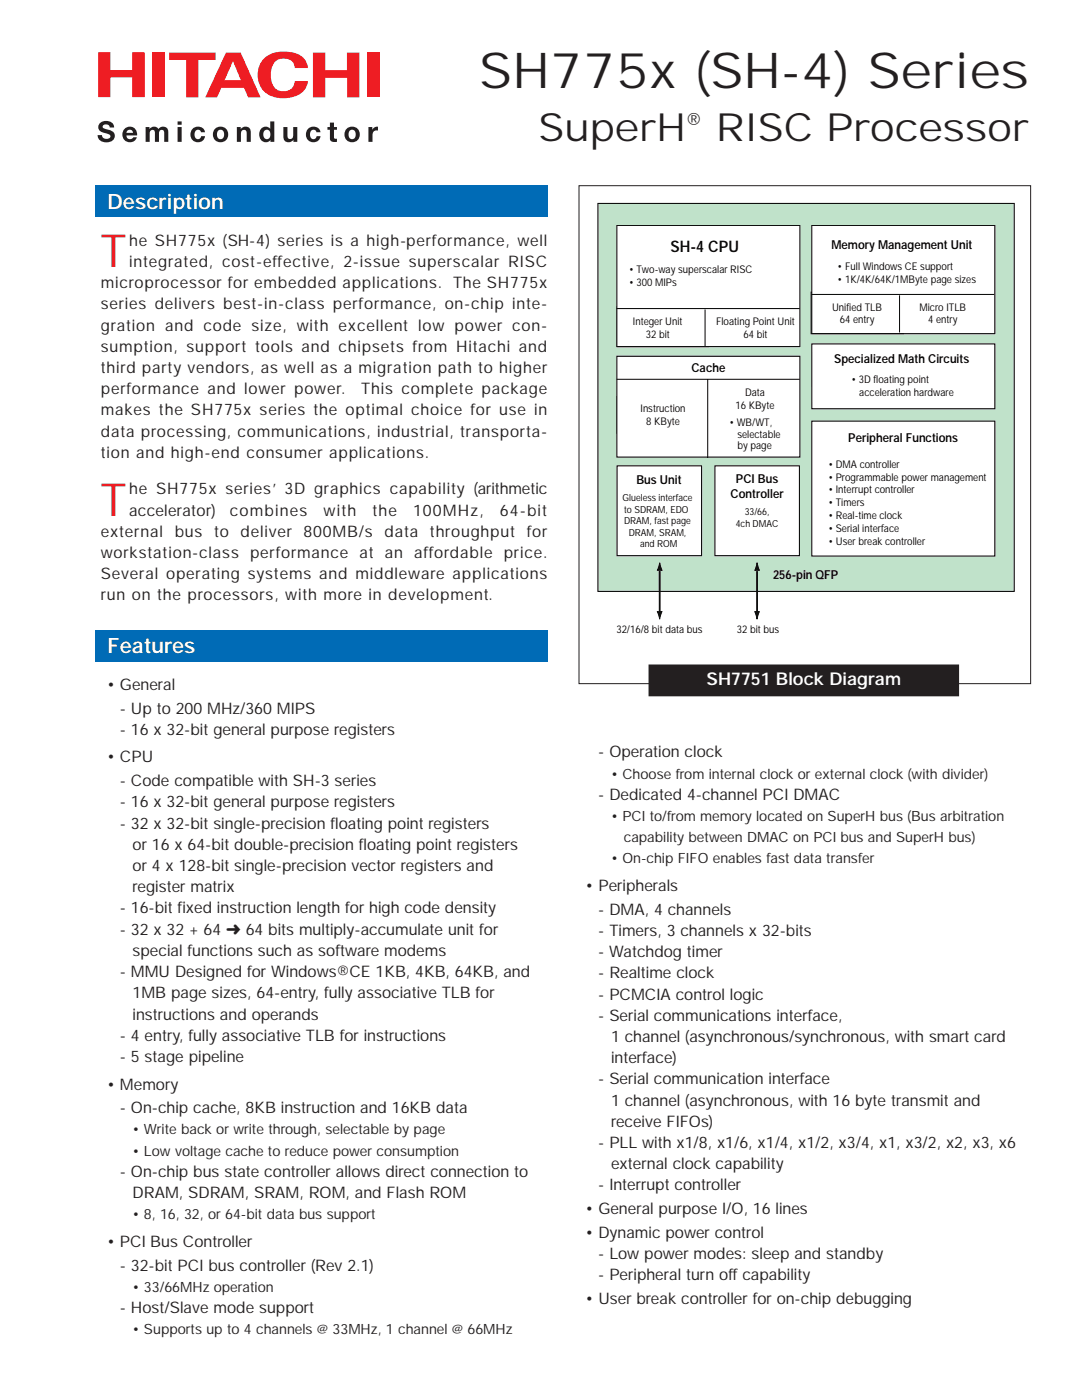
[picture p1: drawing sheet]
<svg xmlns="http://www.w3.org/2000/svg" width="216mm" height="279mm" viewBox="0 0 216 279" stroke-linecap="round" stroke-linejoin="round" font-family="sans-serif">
<defs><g id="words">
<text font-size="9.9" fill="#231f20" x="95.6" y="17.6">SH775x (SH-4) Series</text>
<g font-size="9.1" fill="#ee1d23">
<text x="20.1" y="53.3">T</text>
<text x="20.1" y="102.9">T</text>
</g>
<g font-size="7.8" fill="#231f20">
<text x="107.5" y="28.1">SuperH</text>
<text x="142.9" y="28.1">RISC Processor</text>
</g>
<g font-size="4.2" fill="#fff">
<text x="21.4" y="41.8">Description</text>
<text x="21.4" y="130.4">Features</text>
</g>
<text font-size="3.9" fill="#231f20" x="136.9" y="25.4">®</text>
<text font-size="3.5" fill="#fff" x="141" y="136.7">SH7751 Block Diagram</text>
<g font-size="3.2" fill="#231f20">
<text x="25.8" y="49">he SH775x (SH-4) series is a high-performance, well</text>
<text x="25.8" y="53.3">integrated, cost-effective, 2-issue superscalar RISC</text>
<text x="20.1" y="57.5">microprocessor for embedded applications. The SH775x</text>
<text x="20.1" y="61.7">series delivers best-in-class performance, on-chip inte-</text>
<text x="20.1" y="66">gration and code size, with excellent low power con-</text>
<text x="20.1" y="70.2">sumption, support tools and chipsets from Hitachi and</text>
<text x="20.1" y="74.4">third party vendors, as well as a migration path to higher</text>
<text x="20.1" y="78.7">performance and lower power.</text>
<text x="20.1" y="82.9">makes the SH775x series the optimal choice for use in</text>
<text x="72.1" y="78.7">This complete package</text>
<text x="20.1" y="87.1">data processing, communications, industrial, transporta-</text>
<text x="20.1" y="91.4">tion and high-end consumer applications.</text>
<text x="25.8" y="98.7">he SH775x series’ 3D graphics capability (arithmetic</text>
<text x="20.1" y="107.1">external</text>
<text x="25.8" y="102.9">accelerator)</text>
<text x="34.9" y="107.1">bus</text>
<text x="42.7" y="107.1">to</text>
<text x="45.9" y="102.9">combines</text>
<text x="48" y="107.1">deliver 800MB/s</text>
<text x="64.5" y="102.9">with</text>
<text x="74.3" y="102.9">the</text>
<text x="76.7" y="107.1">data</text>
<text x="82.4" y="102.9">100MHz,</text>
<text x="85.8" y="107.1">throughput for</text>
<text x="99.7" y="102.9">64-bit</text>
<text x="20.1" y="111.4">workstation-class performance at an affordable price.</text>
<text x="20.1" y="115.6">Several operating systems and middleware applications</text>
<text x="20.1" y="119.8">run on the processors, with more in development.</text>
<text x="21.4" y="137.7">• General</text>
<text x="23.9" y="142.4">- Up to 200 MHz/360 MIPS</text>
<text x="23.9" y="146.7">- 16 x 32-bit general purpose registers</text>
<text x="21.4" y="152.2">• CPU</text>
<text x="119.4" y="151.1">- Operation clock</text>
<text x="23.9" y="156.9">- Code compatible with SH-3 series</text>
<text x="23.9" y="161.1">- 16 x 32-bit general purpose registers</text>
<text x="119.4" y="159.6">- Dedicated 4-channel PCI DMAC</text>
<text x="23.9" y="165.4">- 32 x 32-bit single-precision floating point registers</text>
<text x="26.5" y="169.6">or 16 x 64-bit double-precision floating point registers</text>
<text x="26.5" y="173.8">or 4 x 128-bit single-precision vector registers and</text>
<text x="26.5" y="178.1">register matrix</text>
<text x="116.8" y="177.8">• Peripherals</text>
<text x="23.9" y="182.3">- 16-bit fixed instruction length for high code density</text>
<text x="119.4" y="182.5">- DMA, 4 channels</text>
<text x="23.9" y="186.5">- 32 x 32 + 64 ➜ 64 bits multiply-accumulate unit for</text>
<text x="26.5" y="190.8">special functions such as software modems</text>
<text x="119.4" y="186.8">- Timers, 3 channels x 32-bits</text>
<text x="119.4" y="191">- Watchdog timer</text>
<text x="23.9" y="195">- MMU Designed for Windows®CE 1KB, 4KB, 64KB, and</text>
<text x="119.4" y="195.2">- Realtime clock</text>
<text x="26.5" y="199.2">1MB page sizes, 64-entry, fully associative TLB for</text>
<text x="26.5" y="203.5">instructions and operands</text>
<text x="119.4" y="199.5">- PCMCIA control logic</text>
<text x="119.4" y="203.7">- Serial communications interface,</text>
<text x="23.9" y="207.7">- 4 entry, fully associative TLB for instructions</text>
<text x="121.9" y="207.9">1 channel (asynchronous/synchronous, with smart card</text>
<text x="23.9" y="211.9">- 5 stage pipeline</text>
<text x="121.9" y="212.2">interface)</text>
<text x="21.4" y="217.4">• Memory</text>
<text x="119.4" y="216.4">- Serial communication interface</text>
<text x="121.9" y="220.6">1 channel (asynchronous, with 16 byte transmit and</text>
<text x="23.9" y="222.2">- On-chip cache, 8KB instruction and 16KB data</text>
<text x="121.9" y="224.9">receive FIFOs)</text>
<text x="119.4" y="229.1">- PLL with x1/8, x1/6, x1/4, x1/2, x3/4, x1, x3/2, x2, x3, x6</text>
<text x="121.9" y="233.3">external clock capability</text>
<text x="23.9" y="234.9">- On-chip bus state controller allows direct connection to</text>
<text x="26.5" y="239.1">DRAM, SDRAM, SRAM, ROM, and Flash ROM</text>
<text x="119.4" y="237.6">- Interrupt controller</text>
<text x="116.8" y="242.3">• General purpose I/O, 16 lines</text>
<text x="21.4" y="248.8">• PCI Bus Controller</text>
<text x="116.8" y="247.1">• Dynamic power control</text>
<text x="119.4" y="251.3">- Low power modes: sleep and standby</text>
<text x="23.9" y="253.6">- 32-bit PCI bus controller (Rev 2.1)</text>
<text x="119.4" y="255.5">- Peripheral turn off capability</text>
<text x="23.9" y="262.1">- Host/Slave mode support</text>
<text x="116.8" y="260.3">• User break controller for on-chip debugging</text>
</g>
<text font-size="3.2" x="133.8" y="50.3">SH-4 CPU</text>
<g font-size="2.8" fill="#231f20">
<text x="121.9" y="155.4">• Choose from internal clock or external clock (with divider)</text>
<text x="121.9" y="163.8">• PCI to/from memory located on SuperH bus (Bus arbitration</text>
<text x="121.9" y="172.3">• On-chip FIFO enables fast data transfer</text>
<text x="124.5" y="168.1">capability between DMAC on PCI bus and SuperH bus)</text>
<text x="26.5" y="226.4">• Write back or write through, selectable by page</text>
<text x="26.5" y="230.6">• Low voltage cache to reduce power consumption</text>
<text x="26.5" y="243.3">• 8, 16, 32, or 64-bit data bus support</text>
<text x="26.5" y="257.8">• 33/66MHz operation</text>
<text x="26.5" y="266.3">• Supports up to 4 channels @ 33MHz, 1 channel @ 66MHz</text>
</g>
<g font-size="2.5">
<text x="165.9" y="49.7">Memory Management Unit</text>
<text x="138" y="74.2">Cache</text>
<text x="166.4" y="72.5">Specialized Math Circuits</text>
<text x="169.3" y="88.3">Peripheral Functions</text>
<text x="127" y="96.6">Bus Unit</text>
<text x="145.8" y="99.4">Controller</text>
<text x="146.8" y="96.4">PCI Bus</text>
<text x="154.3" y="115.5">256-pin QFP</text>
</g>
<g font-size="2.1">
<text x="167.1" y="53.9">• Full Windows CE support</text>
<text x="125.5" y="54.5">• Two-way superscalar RISC</text>
<text x="125.5" y="57.1">• 300 MIPs</text>
<text x="167.1" y="56.4">• 1K/4K/64K/1MByte page sizes</text>
<text x="126.3" y="64.9">Integer Unit</text>
<text x="142.9" y="64.9">Floating Point Unit</text>
<text x="166" y="62">Unified TLB</text>
<text x="167.6" y="64.6">64 entry</text>
<text x="183.5" y="62">Micro ITLB</text>
<text x="185.2" y="64.6">4 entry</text>
<text x="128.9" y="67.5">32 bit</text>
<text x="148.3" y="67.5">64 bit</text>
<text x="169.9" y="76.5">• 3D floating point</text>
<text x="127.8" y="82.2">Instruction</text>
<text x="146.8" y="81.6">16 KByte</text>
<text x="148.7" y="79">Data</text>
<text x="171.5" y="79">acceleration hardware</text>
<text x="128.9" y="84.8">8 KByte</text>
<text x="145.5" y="85">• WB/WT,</text>
<text x="147.1" y="87.3">selectable</text>
<text x="147.1" y="89.6">by page</text>
<text x="165.3" y="93.4">• DMA controller</text>
<text x="165.3" y="95.9">• Programmable power management</text>
<text x="165.3" y="98.5">• Interrupt controller</text>
<text x="165.3" y="101">• Timers</text>
<text x="165.3" y="103.6">• Real-time clock</text>
<text x="165.3" y="106.2">• Serial interface</text>
<text x="165.3" y="108.7">• User break controller</text>
<text x="123" y="126.4">32/16/8 bit data bus</text>
<text x="147" y="126.4">32 bit bus</text>
</g>
<g font-size="1.9">
<text x="124.2" y="100">Glueless interface</text>
<text x="124.5" y="102.3">to SDRAM, EDO</text>
<text x="124.5" y="104.6">DRAM, fast page</text>
<text x="125.4" y="106.9">DRAM, SRAM,</text>
<text x="146.8" y="105.1">4ch DMAC</text>
<text x="148.6" y="102.8">33/66,</text>
<text x="127.7" y="109.2">and ROM</text>
</g>
</g></defs>
<g fill="#006bb6">
<path d="M19 37h90.3v6.3h-90.3z" fill-rule="evenodd"/>
<path d="M19 125.7h90.3v6.4h-90.3z" fill-rule="evenodd"/>
</g>
<path d="M115.5 37.1h90.2v99.3h-90.2z" fill-rule="evenodd" fill="#fff"/>
<path d="M119.3 40.6h83.1v77.4h-83.1z" fill="#c0e2ca" stroke="#000" stroke-width=".2"/>
<path d="M123.1 61.2h18.3v8h-18.3z" fill="none" stroke="#000" stroke-width=".2"/>
<path d="M123.1 45h36.5v24.2h-36.5z" fill="#fff" stroke="#000" stroke-width=".2"/>
<path d="M123.1 79.1h18.3v7.4h-18.3z" fill="none" stroke="#000" stroke-width=".2"/>
<g fill="#fff" stroke="#000" stroke-width=".2">
<path d="M123.1 71.1h36.5v20.1h-36.5z"/>
<path d="M162 68.6h36.5v13h-36.5z"/>
<path d="M162 84h36.5v27h-36.5z"/>
</g>
<path d="M161.9 58.3h18.4v8.3h-18.4z" fill="none" stroke="#000" stroke-width=".2"/>
<g fill="#fff" stroke="#000" stroke-width=".2">
<path d="M162 45h36.5v21.6h-36.5z"/>
<path d="M123.1 93h16.9v17.9h-16.9z"/>
</g>
<path d="M131.6 114v8.1z" fill="#000" stroke="#000" stroke-width=".35"/>
<path d="M131.6 112.3l.5 1.5h-.9zM131.2 122.1h.9l-.5 1.5z" fill="#000" stroke="#000" stroke-width=".2"/>
<g fill="#fff" stroke="#000" stroke-width=".2">
<path d="M123 61.6h36.6z"/>
<path d="M140.7 61.8v7.4z"/>
<path d="M123 75.7h36.6z"/>
<path d="M141.2 75.7v15.7z"/>
<path d="M161.9 58.8h36.5z"/>
<path d="M179.5 58.9v7.4z"/>
<path d="M142.7 93h16.8v17.9h-16.8z"/>
</g>
<path d="M151.1 114v8.1z" fill="#000" stroke="#000" stroke-width=".35"/>
<path d="M151.1 112.3l.4 1.5h-.9zM150.6 122.1h.9l-.4 1.5z" fill="#000" stroke="#000" stroke-width=".2"/>
<path d="M115.5 37.1h90.2v99.3h-90.2z" fill="none" stroke="#231f20" stroke-width=".2"/>
<path d="M129.8 133h61.2v5.6h-61.2z" fill-rule="evenodd" fill="#231f20"/>
<path d="M129.8 133h61.2v5.6h-61.2z" fill="none" stroke="#231f20" stroke-width=".71" stroke-linecap="butt"/>
<path d="M19 10.2h58.2v21.7h-58.2z" fill-rule="evenodd" fill="#fff"/>
<g fill="#ee1d23">
<path d="M19.6 10.4h2.4v3.6h4.4v-3.6h2.5v9h-2.5v-3.9h-4.4v3.9h-2.4z"/>
<path d="M30.5 10.5h2.4v8.9h-2.4z"/>
<path d="M33.7 10.5h9.3v1.5h-3.4v7.4h-2.5v-7.4h-3.4z"/>
<path d="M52.4 11.9a6.4 6.4 0 0 1 6.7-1.2 3.3 3.3 0 0 1 2.4 2.9h-2.7a1.96 1.96 0 0 0-2.3-1.9 2.6 2.6 0 0 0-2.4 2.7l-.1 .6a3.1 3.1 0 0 0 1.7 3.1 2.23 2.23 0 0 0 3.1-1.9h2.7a4.2 4.2 0 0 1-4.5 3.4 4.8 4.8 0 0 1-5.5-3.8 4.9 4.9 0 0 1 .9-3.9z"/>
<path d="M62.4 10.5h2.5v3.5h4.3v-3.5h2.5v8.9h-2.4v-3.9h-4.4v3.9h-2.5z"/>
<path d="M73.3 10.5h2.5v8.9h-2.5z"/>
<path d="M45.1 10.5h2.9l4 8.9h-2.5l-.8-1.9h-4.5l-.9 1.9h-2.3zM46.5 12.2l-1.7 3.8h3.3z"/>
</g>
<g fill="#231f20">
<path d="M19.9 24.6a1.87 1.87 0 0 1 2.8 .3l.1 .5h-.9a.74 .74 0 0 0-.7-.6 .74 .74 0 0 0-.7 .5l.2 .3 1 .3a1.22 1.22 0 0 1 1.2 1.2 1.22 1.22 0 0 1-1.1 1.2 1.72 1.72 0 0 1-2.3-1.3h.8a.89 .89 0 0 0 .8 .7 .89 .89 0 0 0 .9-.5 1.26 1.26 0 0 0-1.2-.7 1.17 1.17 0 0 1-1.1-.7 1.17 1.17 0 0 1 .2-1.2z"/>
<path d="M29.1 25.4h.7v.4a1.06 1.06 0 0 1 1.8 0 1.07 1.07 0 0 1 1.2-.5 1.07 1.07 0 0 1 .8 1v2h-.8v-1.7a.55 .55 0 0 0-.6-.7 .55 .55 0 0 0-.5 .8v1.6h-.8v-1.6a.53 .53 0 0 0-.3-.8 .53 .53 0 0 0-.7 .3v2.1h-.8z"/>
<path d="M38.6 25.6a1.45 1.45 0 0 1 2.3 .8h-.8a.69 .69 0 0 0-.9-.5 .69 .69 0 0 0-.4 .9 .69 .69 0 0 0 .5 1 .69 .69 0 0 0 .8-.6h.8a1.51 1.51 0 0 1-2.1 1 1.51 1.51 0 0 1-.5-2.3z"/>
<path d="M47.3 25.4h.7v.4a1.1 1.1 0 0 1 1.3-.5 1.1 1.1 0 0 1 .7 1.2v1.8h-.8v-1.7a.58 .58 0 0 0-.4-.7 .58 .58 0 0 0-.7 .5v1.9h-.8z"/>
<path d="M56.5 25.4h.9v1.6a.58 .58 0 0 0 .4 .8 .58 .58 0 0 0 .7-.5v-1.9h.8v2.9h-.8v-.4a1.1 1.1 0 0 1-1.2 .4 1.1 1.1 0 0 1-.8-1.1z"/>
<path d="M61.6 25.6a1.45 1.45 0 0 1 2.3 .8h-.8a.69 .69 0 0 0-.8-.5 .69 .69 0 0 0-.4 .9 .69 .69 0 0 0 .4 1 .69 .69 0 0 0 .9-.6h.8a1.51 1.51 0 0 1-2.2 1 1.51 1.51 0 0 1-.5-2.3z"/>
<path d="M65.8 24.5h.8v.9h.6v.5h-.6l.1 1.7 .5 .1v.6h-.4a.73 .73 0 0 1-1-.7v-1.7h-.5v-.5h.5z"/>
<path d="M73.5 25.4h.8v.5a.99 .99 0 0 1 1.1-.6v.8l-.1-.1a.8 .8 0 0 0-1 1v1.3h-.8z"/>
<path d="M25.4 26.1a.66 .66 0 0 1 .7-.2 .66 .66 0 0 1 .4 .6h-1.3zM25 25.6a1.54 1.54 0 0 0-.1 2.4 1.54 1.54 0 0 0 2.4-.6h-.7a.73 .73 0 0 1-.8 .4 .73 .73 0 0 1-.6-.8h2.2a1.48 1.48 0 0 0-.7-1.5 1.48 1.48 0 0 0-1.7 .1z"/>
<path d="M35.4 25.4h.8v2.9h-.8zM35.4 24.2h.8v.7h-.8z"/>
<path d="M43.4 26.2a.73 .73 0 0 1 1-.2 .73 .73 0 0 1 .3 .8 .74 .74 0 0 1-.7 1 .74 .74 0 0 1-.7-1zM42.5 26.8a1.56 1.56 0 0 0 3.1 0 1.56 1.56 0 0 0-3.1 0z"/>
<path d="M52.7 26.2a.72 .72 0 0 1 .9-.2 .72 .72 0 0 1 .4 .8 .74 .74 0 0 1-.8 1 .74 .74 0 0 1-.7-1zM52.2 25.6a1.55 1.55 0 0 0-.4 1.9 1.55 1.55 0 0 0 1.8 .8l.4-.4v.4h.7v-4.1h-.8v1.5l-.1-.2a1.2 1.2 0 0 0-1.6 .1z"/>
<path d="M69.7 26.2a.73 .73 0 0 1 .9-.2 .73 .73 0 0 1 .4 .8 .74 .74 0 0 1-.7 1 .74 .74 0 0 1-.8-1zM68.7 26.8a1.6 1.6 0 0 0 3.2 0 1.6 1.6 0 0 0-3.2 0z"/>
</g>
<use href="#words"/>
</svg>
